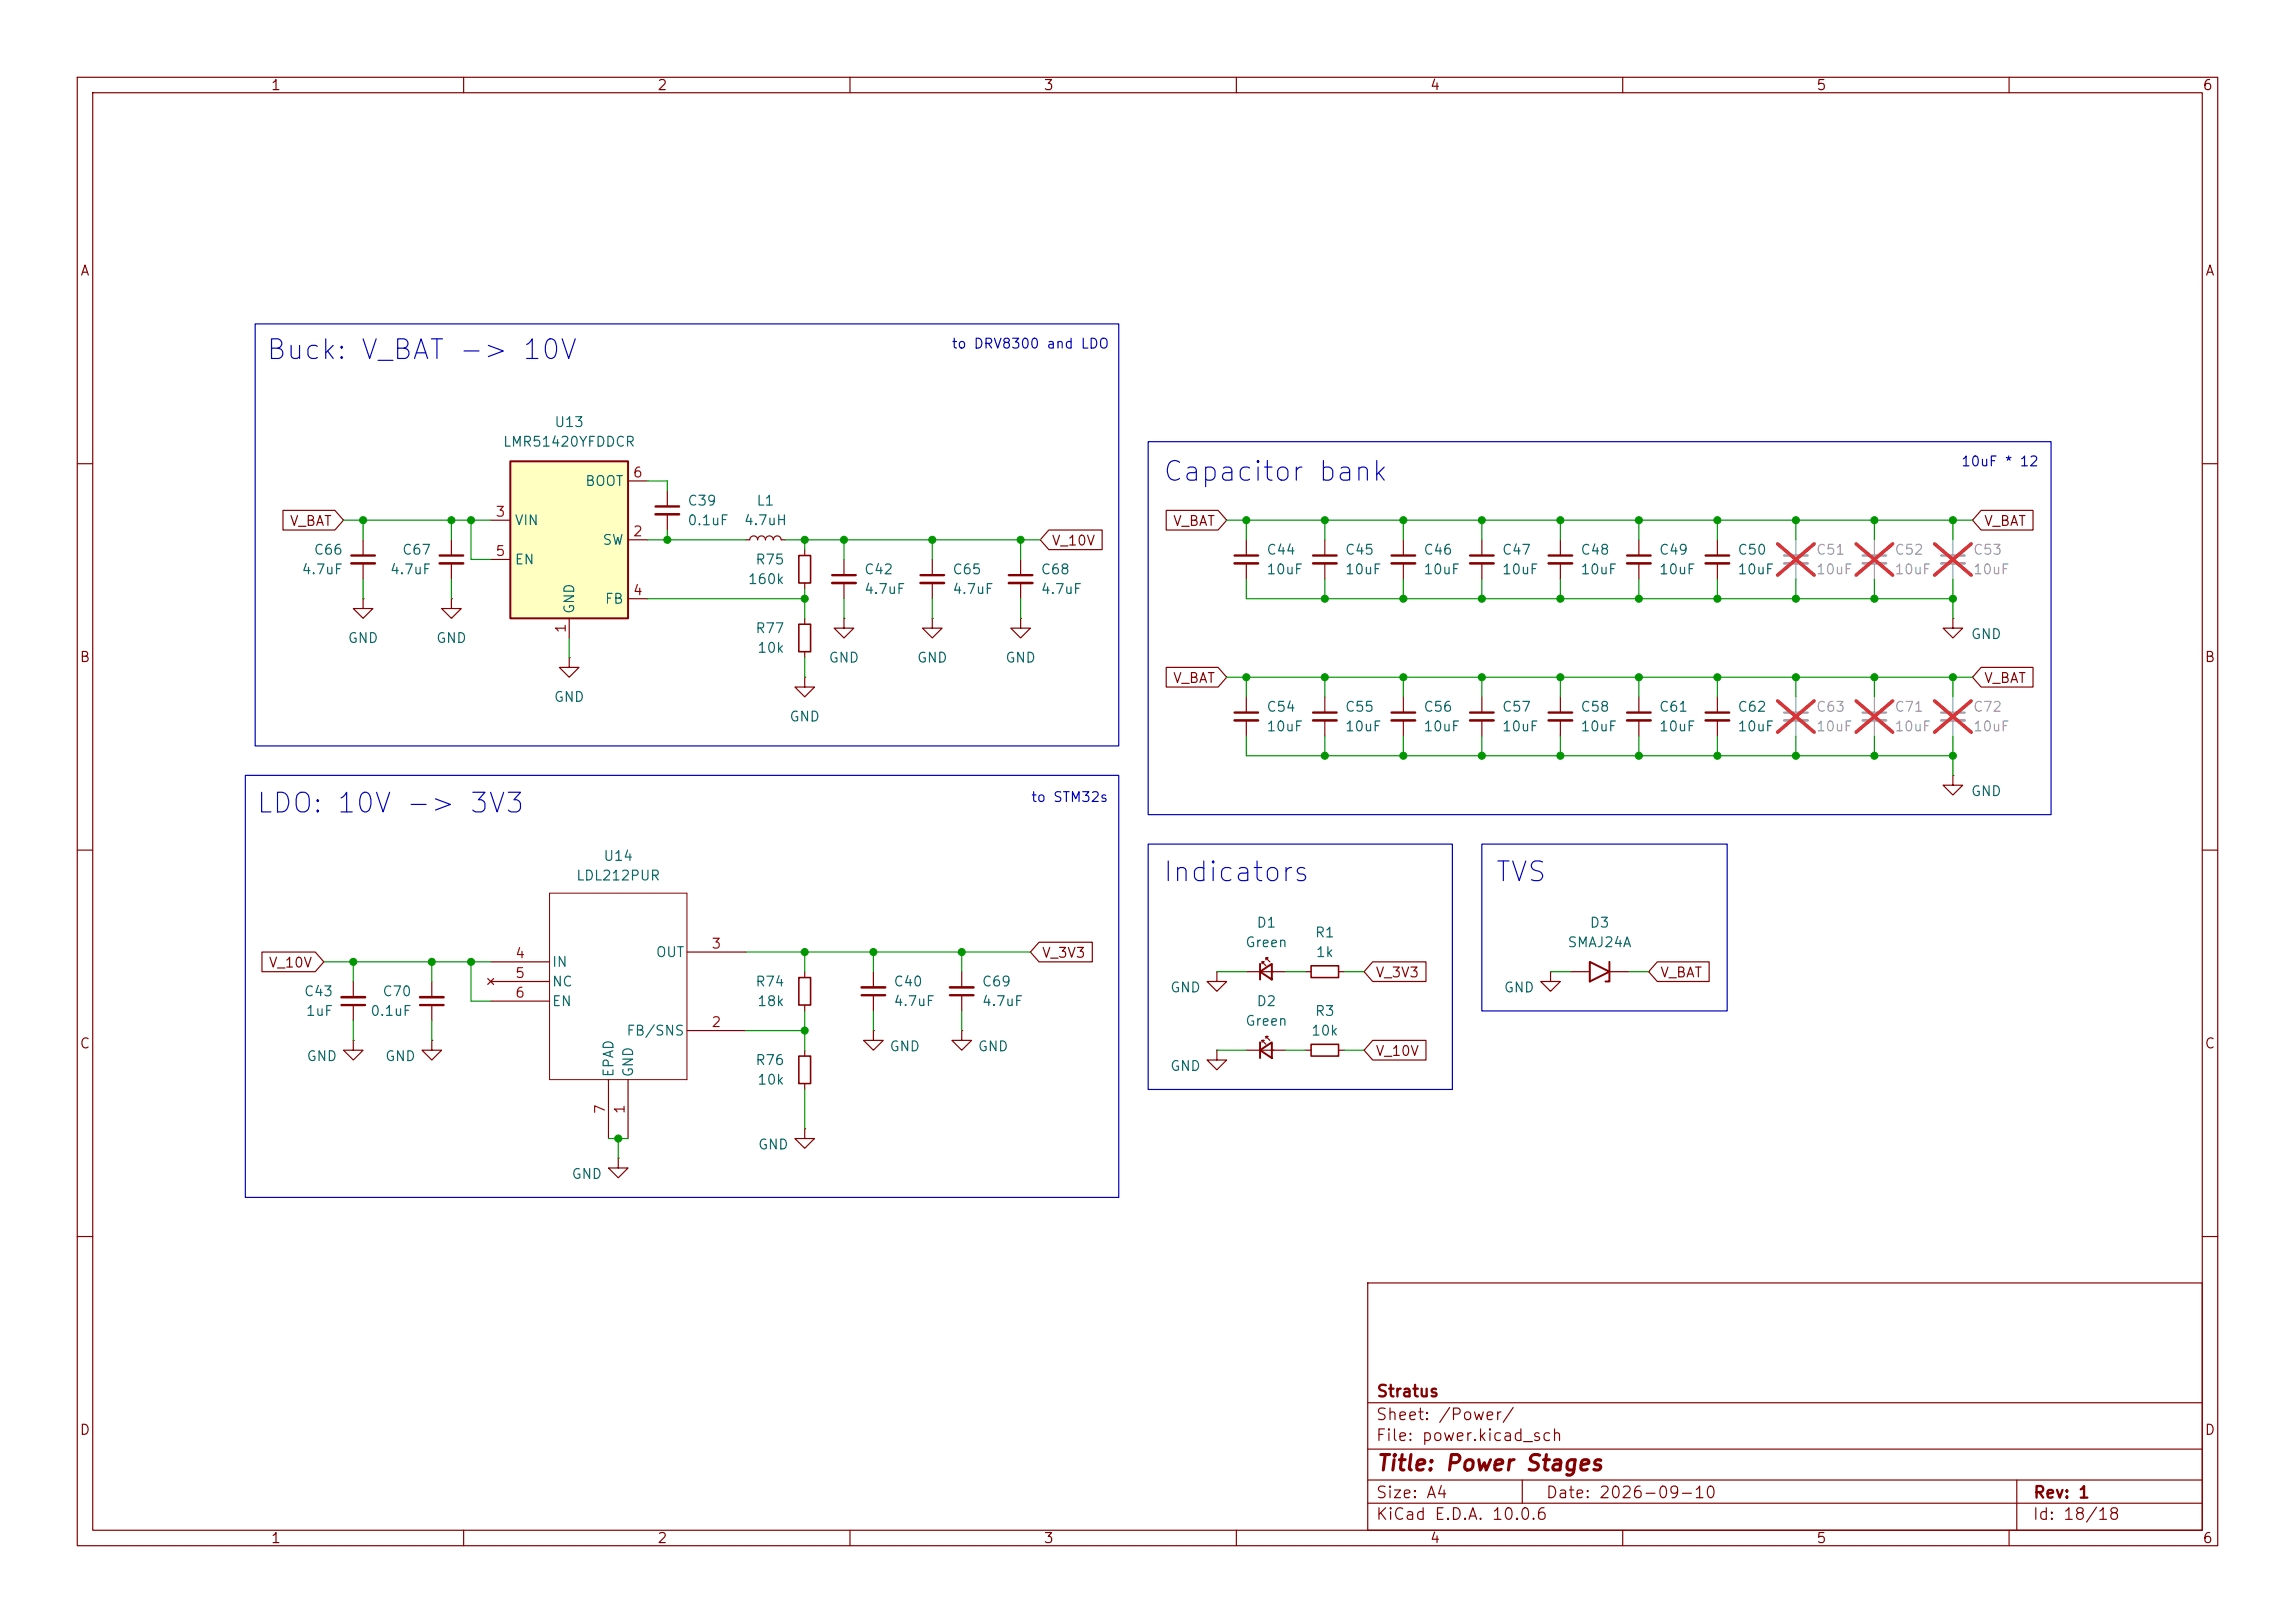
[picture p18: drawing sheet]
<svg xmlns="http://www.w3.org/2000/svg" width="297mm" height="210mm" viewBox="0 0 297 210" stroke-linecap="round" stroke-linejoin="round" font-family="sans-serif">
<defs><g id="words">
<g font-size="2.5" fill="#0000c2">
<text x="34.3" y="47.2">Buck: V_BAT -&gt; 10V</text>
<text x="150.3" y="62.9">Capacitor bank</text>
<text x="33" y="105.8">LDO: 10V -&gt; 3V3</text>
<text x="150.3" y="114.7">Indicators</text>
<text x="193.3" y="114.7">TVS</text>
</g>
<text font-size="2" fill="#840000" x="178" y="190.8">Title: Power Stages</text>
<g font-size="1.5" fill="#840000">
<text x="178" y="184.1">Sheet: /Power/</text>
<text x="178" y="181.1">Stratus</text>
<text x="178" y="186.8">File: power.kicad_sch</text>
<text x="178" y="197">KiCad E.D.A. 10.0.6</text>
<text x="178" y="194.2">Size: A4</text>
<text x="200" y="194.2">Date: 2026-09-10</text>
<text x="263" y="197">Id: 18/18</text>
<text x="263" y="194.2">Rev: 1</text>
</g>
<g font-size="1.3" fill="#840000">
<text x="35" y="12">1</text>
<text x="85" y="12">2</text>
<text x="135" y="12">3</text>
<text x="185" y="12">4</text>
<text x="235" y="12">5</text>
<text x="285" y="12">6</text>
<text x="10.3" y="36">A</text>
<text x="285.3" y="36">A</text>
<text x="37.4" y="68.4">V_BAT</text>
<text x="136" y="70.9">V_10V</text>
<text x="151.7" y="68.4">V_BAT</text>
<text x="256.7" y="68.4">V_BAT</text>
<text x="10.2" y="86">B</text>
<text x="151.7" y="88.7">V_BAT</text>
<text x="256.7" y="88.7">V_BAT</text>
<text x="285.2" y="86">B</text>
<text x="34.7" y="125.5">V_10V</text>
<text x="134.8" y="124.2">V_3V3</text>
<text x="177.9" y="126.8">V_3V3</text>
<text x="214.8" y="126.8">V_BAT</text>
<text x="10.2" y="136">C</text>
<text x="177.9" y="136.9">V_10V</text>
<text x="285.2" y="136">C</text>
<text x="10.2" y="186">D</text>
<text x="285.2" y="186">D</text>
<text x="35" y="200">1</text>
<text x="85" y="200">2</text>
<text x="135" y="200">3</text>
<text x="185" y="200">4</text>
<text x="235" y="200">5</text>
<text x="285" y="200">6</text>
</g>
<g font-size="1.3" fill="#0000c2">
<text x="123.1" y="45.4">to DRV8300 and LDO</text>
<text x="253.7" y="60.7">10uF * 12</text>
<text x="133.3" y="104.1">to STM32s</text>
</g>
<g font-size="1.3" fill="#006464">
<text x="65" y="58.1">LMR51420YFDDCR</text>
<text x="71.7" y="55.6">U13</text>
<text x="75.6" y="63.2">BOOT</text>
<text x="88.9" y="65.7">C39</text>
<text x="97.8" y="65.7">L1</text>
<text x="66.5" y="68.3">VIN</text>
<text x="77.9" y="70.8">SW</text>
<text x="88.9" y="68.3">0.1uF</text>
<text x="96.2" y="68.3">4.7uH</text>
<text x="39" y="74.6">4.7uF</text>
<text x="40.5" y="72.1">C66</text>
<text x="50.4" y="74.6">4.7uF</text>
<text x="52" y="72.1">C67</text>
<text x="66.5" y="73.4">EN</text>
<text x="96.7" y="75.9">160k</text>
<text x="97.7" y="73.4">R75</text>
<text x="111.7" y="74.6">C42</text>
<text x="111.7" y="77.2">4.7uF</text>
<text x="123.2" y="74.6">C65</text>
<text x="123.2" y="77.2">4.7uF</text>
<text x="134.6" y="74.6">C68</text>
<text x="134.6" y="77.2">4.7uF</text>
<text x="163.8" y="72.1">C44</text>
<text x="163.8" y="74.6">10uF</text>
<text x="174" y="72.1">C45</text>
<text x="174" y="74.6">10uF</text>
<text x="184.1" y="72.1">C46</text>
<text x="184.1" y="74.6">10uF</text>
<text x="194.3" y="72.1">C47</text>
<text x="194.3" y="74.6">10uF</text>
<text x="204.5" y="72.1">C48</text>
<text x="204.5" y="74.6">10uF</text>
<text x="214.6" y="72.1">C49</text>
<text x="214.6" y="74.6">10uF</text>
<text x="224.8" y="72.1">C50</text>
<text x="224.8" y="74.6">10uF</text>
<text x="44.9" y="83.5">GND</text>
<text x="56.4" y="83.5">GND</text>
<text x="74.6" y="79.5" transform="rotate(-90 74.6 79.5)">GND</text>
<text x="78.2" y="78.4">FB</text>
<text x="97.7" y="82.2">R77</text>
<text x="255" y="83">GND</text>
<text x="97.9" y="84.8">10k</text>
<text x="107.2" y="86.1">GND</text>
<text x="118.6" y="86.1">GND</text>
<text x="130" y="86.1">GND</text>
<text x="71.6" y="91.1">GND</text>
<text x="102.1" y="93.7">GND</text>
<text x="163.8" y="92.4">C54</text>
<text x="163.8" y="94.9">10uF</text>
<text x="174" y="92.4">C55</text>
<text x="174" y="94.9">10uF</text>
<text x="184.1" y="92.4">C56</text>
<text x="184.1" y="94.9">10uF</text>
<text x="194.3" y="92.4">C57</text>
<text x="194.3" y="94.9">10uF</text>
<text x="204.5" y="92.4">C58</text>
<text x="204.5" y="94.9">10uF</text>
<text x="214.6" y="92.4">C61</text>
<text x="214.6" y="94.9">10uF</text>
<text x="224.8" y="92.4">C62</text>
<text x="224.8" y="94.9">10uF</text>
<text x="255" y="103.3">GND</text>
<text x="78" y="111.7">U14</text>
<text x="74.5" y="114.2">LDL212PUR</text>
<text x="71.3" y="125.4">IN</text>
<text x="84.8" y="124.2">OUT</text>
<text x="161.1" y="122.9">Green</text>
<text x="162.5" y="120.3">D1</text>
<text x="170.1" y="121.6">R1</text>
<text x="170.2" y="124.2">1k</text>
<text x="202.8" y="122.9">SMAJ24A</text>
<text x="205.6" y="120.3">D3</text>
<text x="39.3" y="129.2">C43</text>
<text x="39.5" y="131.8">1uF</text>
<text x="47.8" y="131.8">0.1uF</text>
<text x="49.4" y="129.2">C70</text>
<text x="71.3" y="128">NC</text>
<text x="71.3" y="130.5">EN</text>
<text x="97.7" y="128">R74</text>
<text x="97.9" y="130.5">18k</text>
<text x="115.6" y="128">C40</text>
<text x="115.6" y="130.5">4.7uF</text>
<text x="127" y="128">C69</text>
<text x="127" y="130.5">4.7uF</text>
<text x="151.4" y="128.7">GND</text>
<text x="162.5" y="130.5">D2</text>
<text x="170.1" y="131.8">R3</text>
<text x="194.5" y="128.7">GND</text>
<text x="39.6" y="137.6">GND</text>
<text x="49.8" y="137.6">GND</text>
<text x="81" y="134.3">FB/SNS</text>
<text x="115" y="136.3">GND</text>
<text x="126.5" y="136.3">GND</text>
<text x="161.1" y="133">Green</text>
<text x="169.6" y="134.3">10k</text>
<text x="79.7" y="139.5" transform="rotate(-90 79.7 139.5)">EPAD</text>
<text x="82.2" y="139.5" transform="rotate(-90 82.2 139.5)">GND</text>
<text x="97.7" y="138.1">R76</text>
<text x="97.9" y="140.7">10k</text>
<text x="151.4" y="138.9">GND</text>
<text x="98" y="149">GND</text>
<text x="73.9" y="152.9">GND</text>
</g>
<g font-size="1.3" fill="#a90000">
<text x="81.8" y="62.1">6</text>
<text x="64" y="67.2">3</text>
<text x="81.8" y="69.7">2</text>
<text x="64" y="72.3">5</text>
<text x="81.8" y="77.3">4</text>
<text x="73.5" y="82" transform="rotate(-90 73.5 82)">1</text>
<text x="66.6" y="124.3">4</text>
<text x="92" y="123.1">3</text>
<text x="66.6" y="126.9">5</text>
<text x="66.6" y="129.4">6</text>
<text x="92" y="133.2">2</text>
<text x="78.6" y="144.2" transform="rotate(-90 78.6 144.2)">7</text>
<text x="81.1" y="144.2" transform="rotate(-90 81.1 144.2)">1</text>
</g>
<g font-size="1.3" fill="#989898">
<text x="234.9" y="72.1">C51</text>
<text x="234.9" y="74.6">10uF</text>
<text x="245.1" y="72.1">C52</text>
<text x="245.1" y="74.6">10uF</text>
<text x="255.3" y="72.1">C53</text>
<text x="255.3" y="74.6">10uF</text>
<text x="234.9" y="92.4">C63</text>
<text x="234.9" y="94.9">10uF</text>
<text x="245.1" y="92.4">C71</text>
<text x="245.1" y="94.9">10uF</text>
<text x="255.3" y="92.4">C72</text>
<text x="255.3" y="94.9">10uF</text>
</g>
</g></defs>
<g fill="none" stroke="#840000" stroke-width=".15">
<path d="M10 10h277v190h-277zM12 12h273v186h-273zM60 10v2M110 10v2M160 10v2M210 10v2M260 10v2M10 60h2M47 77.5v1.2h1.3l-1.3 1.3-1.3-1.3h1.3M47 77.5h.1M47 69.9v2M47 72.9v2"/>
<path d="M58.4 77.5v1.2h1.3l-1.3 1.3-1.3-1.3h1.3M58.4 77.5h.1M58.4 69.9v2M58.4 72.9v2M86.4 63.5v2M86.4 66.5v2.1M161.3 69.9v2M161.3 72.9v2M171.4 69.9v2M171.4 72.9v2M181.6 69.9v2M181.6 72.9v2"/>
<path d="M191.8 69.9v2M191.8 72.9v2M201.9 69.9v2M201.9 72.9v2M212.1 69.9v2M212.1 72.9v2M222.2 69.9v2M222.2 72.9v2M285 60h2M73.7 85.1v1.3h1.2l-1.2 1.2-1.3-1.2h1.3M73.7 85.1h.1M161.3 90.2v2"/>
<path d="M161.3 93.2v2.1M171.4 90.2v2M171.4 93.2v2.1M181.6 90.2v2M181.6 93.2v2.1M191.8 90.2v2M191.8 93.2v2.1M201.9 90.2v2M201.9 93.2v2.1M212.1 90.2v2M212.1 93.2v2.1M222.2 90.2v2"/>
<path d="M222.2 93.2v2.1M252.7 80v1.3h1.3l-1.3 1.3-1.2-1.3h1.2M252.7 80h.1M10 110h2M252.7 100.3v1.3h1.3l-1.3 1.3-1.2-1.3h1.2M252.7 100.3h.1M285 110h2M45.7 134.6v1.3h-1.3l1.3 1.3 1.3-1.3h-1.3M45.7 134.6h.1M104.1 125.7v.8M104.1 130v.8M104.1 135.9v.8"/>
<path d="M113 133.4v1.2h1.3l-1.3 1.3-1.2-1.3h1.2M113 133.4h.1M113 125.7v2.1M113 128.8v2M124.5 133.4v1.2h1.2l-1.2 1.3-1.3-1.3h1.3M124.5 133.4h.1M124.5 125.7v2.1M124.5 128.8v2M157.5 125.7v1.3h-1.3l1.3 1.3 1.2-1.3h-1.2M157.5 125.7h.1M157.5 135.9v1.3h-1.3l1.3 1.2 1.2-1.2h-1.2M157.5 135.9h.1"/>
<path d="M161.3 125.7h5.1M161.3 135.9h5.1M163.3 124.7v-.2h.3h-.3l.5 .5M163.3 134.9v-.3h.3h-.3l.5 .5M163.8 124.2v-.2h.3h-.3l.5 .5M163.8 134.4v-.3h.3h-.3l.5 .5M168.9 125.7h.8M168.9 135.9h.8M173.2 125.7h.8M173.2 135.9h.8M200.7 125.7v1.3h-1.3l1.3 1.3 1.2-1.3h-1.2M200.7 125.7h.1"/>
<path d="M203.2 125.7h2.5M208.3 125.7h2.5M104.1 146.1v1.2h-1.2l1.2 1.3 1.3-1.3h-1.3M104.1 146.1h.1M104.1 140.2v.8M10 160h2M177 166h108v32h-108zM285 160h2M60 198v2M110 198v2M160 198v2M177 194.5h108"/>
<path d="M177 191.5h108M177 187.5h108M177 181.5h108M197 191.5v3M210 198v2M260 198v2M261 191.5v6.5"/>
</g>
<g fill="none" stroke="#840000" stroke-width=".3">
<path d="M45.5 71.9h3M56.9 71.9h3M84.8 65.5h3.1M159.8 71.9h3M169.9 71.9h3.1M180.1 71.9h3M190.2 71.9h3.1M200.4 71.9h3.1M210.6 71.9h3M220.7 71.9h3.1M159.8 92.2h3M169.9 92.2h3.1"/>
<path d="M180.1 92.2h3M190.2 92.2h3.1M200.4 92.2h3.1M210.6 92.2h3M220.7 92.2h3.1M111.5 128.8h3.1M122.9 128.8h3.1"/>
</g>
<g fill="none" stroke="#840000" stroke-width=".33">
<path d="M45.5 72.9h3M56.9 72.9h3M84.8 66.5h3.1M159.8 72.9h3M169.9 72.9h3.1M180.1 72.9h3M190.2 72.9h3.1M200.4 72.9h3.1M210.6 72.9h3M220.7 72.9h3.1M159.8 93.2h3M169.9 93.2h3.1"/>
<path d="M180.1 93.2h3M190.2 93.2h3.1M200.4 93.2h3.1M210.6 93.2h3M220.7 93.2h3.1M111.5 127.8h3.1M122.9 127.8h3.1"/>
</g>
<path d="M163.1 125.7l1.5-1v2zM163.1 135.9l1.5-1v2zM163.1 124.7v2M163.1 134.9v2M205.7 124.5l2.6 1.2-2.6 1.3zM208.3 124.5v2.5h-.5" fill="none" stroke="#840000" stroke-width=".25"/>
<path d="M230.9 71.9h3M241 71.9h3.1M251.2 71.9h3.1M230.9 92.2h3M241 92.2h3.1M251.2 92.2h3.1" fill="none" stroke="#a1a1a1" stroke-width=".3"/>
<path d="M230.9 72.9h3M241 72.9h3.1M251.2 72.9h3.1M230.9 93.2h3M241 93.2h3.1M251.2 93.2h3.1" fill="none" stroke="#a1a1a1" stroke-width=".33"/>
<path d="M232.4 69.9v2M232.4 72.9v2M242.6 69.9v2M242.6 72.9v2M252.7 69.9v2M252.7 72.9v2M232.4 90.2v2M232.4 93.2v2.1M242.6 90.2v2M242.6 93.2v2.1M252.7 90.2v2M252.7 93.2v2.1" fill="none" stroke="#a1a1a1" stroke-width=".15"/>
<path d="M230 70.4l4.8 4M234.8 70.4l-4.8 4M240.2 70.4l4.7 4M244.9 70.4l-4.7 4M250.4 70.4l4.7 4M255.1 70.4l-4.7 4M230 90.7l4.8 4M234.8 90.7l-4.8 4M240.2 90.7l4.7 4M244.9 90.7l-4.7 4M250.4 90.7l4.7 4M255.1 90.7l-4.7 4" fill="none" stroke="#e12e31" stroke-width=".46"/>
<path d="M103.4 126.5h1.5v3.5h-1.5zM103.4 136.7h1.5v3.5h-1.5zM169.7 135.1h3.5v1.6h-3.5zM169.7 125h3.5v1.5h-3.5z" fill="none" stroke="#840000" stroke-width=".2"/>
<path d="M66 59.7h15.3v20.3h-15.3z" fill="#ffffc2"/>
<path d="M66 59.7h15.3v20.3h-15.3z" fill="none" stroke="#840000" stroke-width=".25"/>
<g fill="none" stroke="#840000" stroke-width=".15">
<path d="M36.6 66h6.7l1.1 1.3-1.1 1.3h-6.7zM63.5 67.3h2.5M63.5 72.4h2.5M81.3 69.9h2.5M81.3 77.5h2.5M81.3 62.2h2.5M96.5 69.9h.5a.51 .51 0 0 1 .5-.6 .51 .51 0 0 1 .5 .6 .51 .51 0 0 1 .6-.6 .51 .51 0 0 1 .5 .6 .51 .51 0 0 1 .5-.6 .51 .51 0 0 1 .5 .6 .51 .51 0 0 1 .5-.6 .51 .51 0 0 1 .5 .6h.5M104.1 71.1v.8M104.1 75.4v.8M109.2 72.4v2M109.2 75.4v2.1M120.6 72.4v2"/>
<path d="M120.6 75.4v2.1M132.1 72.4v2M132.1 75.4v2.1M135.7 68.6h6.9v2.5h-6.9l-1.1-1.2zM150.9 66h6.7l1.1 1.3-1.1 1.3h-6.7zM256.4 66h6.7v2.6h-6.7l-1.1-1.3zM73.7 80v2.6M104.1 87.6v1.3h1.3l-1.3 1.3-1.2-1.3h1.2M104.1 87.6h.1M104.1 80v.8M104.1 84.3v.8M109.2 80v1.3h1.3l-1.3 1.3-1.3-1.3h1.3"/>
<path d="M109.2 80h.1M120.6 80v1.3h1.3l-1.3 1.3-1.2-1.3h1.2M120.6 80h.1M132.1 80v1.3h1.2l-1.2 1.3-1.3-1.3h1.3M132.1 80h.1M150.9 86.4h6.7l1.1 1.2-1.1 1.3h-6.7zM256.4 86.4h6.7v2.5h-6.7l-1.1-1.3zM33.9 123.2h6.9l1.1 1.3-1.1 1.2h-6.9zM45.7 127v2M45.7 130v2.1M55.9 134.6v1.3h-1.3l1.3 1.3 1.2-1.3h-1.2M55.9 134.6h.1"/>
<path d="M55.9 127v2M55.9 130v2.1M63.1 126.6l.8 .8M63.5 124.5h7.6M63.5 127h7.6M63.5 129.5h7.6M63.9 126.6l-.8 .8M78.7 139.7v7.6M81.3 139.7v7.6M88.9 133.4h7.6M88.9 123.2h7.6M134.5 121.9h6.9v2.6h-6.9l-1.2-1.3z"/>
<path d="M177.6 134.6h6.9v2.6h-6.9l-1.1-1.3zM177.6 124.5h6.9v2.5h-6.9l-1.1-1.3zM214.5 124.5h6.7v2.5h-6.7l-1.1-1.3zM80 149.9v1.2h-1.3l1.3 1.3 1.3-1.3h-1.3M80 149.9h.1"/>
</g>
<path d="M107.7 74.4h3M119.1 74.4h3.1M130.6 74.4h3M44.2 130h3M54.4 130h3" fill="none" stroke="#840000" stroke-width=".3"/>
<path d="M107.7 75.4h3M119.1 75.4h3.1M130.6 75.4h3M44.2 129h3M54.4 129h3" fill="none" stroke="#840000" stroke-width=".33"/>
<path d="M103.4 71.9h1.5v3.5h-1.5zM103.4 80.8h1.5v3.5h-1.5z" fill="none" stroke="#840000" stroke-width=".2"/>
<path d="M71.1 115.6h17.8v24.1h-17.8z" fill="none" stroke="#840000" stroke-width=".13"/>
<g fill="none" stroke="#009600" stroke-width=".15">
<path d="M44.4 67.3h19.1M47 67.3v2.6M47 74.9v2.6M58.4 67.3v2.6M58.4 74.9v2.6M61 67.3v5.1h2.5M83.8 77.5h20.3M83.8 62.2h2.6v1.3M83.8 69.9h12.7M86.4 68.6v1.3M101.6 69.9h33M104.1 69.9v1.2"/>
<path d="M104.1 76.2v3.8M109.2 69.9v2.5M109.2 77.5v2.5M120.6 69.9v2.5M120.6 77.5v2.5M132.1 69.9v2.5M132.1 77.5v2.5M158.7 67.3h96.6M161.3 67.3v2.6M161.3 74.9v2.6h91.4M171.4 67.3v2.6M171.4 74.9v2.6"/>
<path d="M181.6 67.3v2.6M181.6 74.9v2.6M191.8 67.3v2.6M191.8 74.9v2.6M201.9 67.3v2.6M201.9 74.9v2.6M212.1 67.3v2.6M212.1 74.9v2.6M222.2 67.3v2.6M222.2 74.9v2.6M232.4 67.3v2.6M232.4 74.9v2.6"/>
<path d="M242.6 67.3v2.6M242.6 74.9v2.6M252.7 67.3v2.6M252.7 74.9v5.1M73.7 82.6v2.5M104.1 85.1v2.5M158.7 87.6h96.6M161.3 87.6v2.6M161.3 95.3v2.5h91.4M171.4 87.6v2.6M171.4 95.3v2.5M181.6 87.6v2.6"/>
<path d="M181.6 95.3v2.5M191.8 87.6v2.6M191.8 95.3v2.5M201.9 87.6v2.6M201.9 95.3v2.5M212.1 87.6v2.6M212.1 95.3v2.5M222.2 87.6v2.6M222.2 95.3v2.5M232.4 87.6v2.6M232.4 95.3v2.5M242.6 87.6v2.6"/>
<path d="M242.6 95.3v2.5M252.7 87.6v2.6M252.7 95.3v5M41.9 124.5h21.6M45.7 124.5v2.5M45.7 132.1v2.5M55.9 124.5v2.5M55.9 132.1v2.5M61 124.5v5h2.5M96.5 133.4h7.6M96.5 123.2h36.8M104.1 123.2v2.5"/>
<path d="M104.1 130.8v5.1M113 123.2v2.5M113 130.8v2.6M124.5 123.2v2.5M124.5 130.8v2.6M157.5 125.7h3.8M157.5 135.9h3.8M166.4 125.7h2.5M166.4 135.9h2.5M174 125.7h2.5M174 135.9h2.5M200.7 125.7h2.5"/>
<path d="M210.8 125.7h2.6M78.7 147.3h2.6M80 147.3v2.6M104.1 141v5.1"/>
</g>
<path d="M33 41.9h111.8v54.6h-111.8zM148.6 57.2h116.8v48.2h-116.8zM31.7 100.3h113.1v54.6h-113.1zM148.6 109.2h39.4v31.8h-39.4zM191.8 109.2h31.7v21.6h-31.7z" fill="none" stroke="#0000c2" stroke-width=".15"/>
<g fill="#009600" stroke="#009600" stroke-width=".13">
<circle cx="171.4" cy="87.6" r=".46"/>
<circle cx="171.4" cy="77.5" r=".46"/>
<circle cx="181.6" cy="77.5" r=".46"/>
<circle cx="181.6" cy="87.6" r=".46"/>
<circle cx="171.4" cy="97.8" r=".46"/>
<circle cx="161.3" cy="87.6" r=".46"/>
<circle cx="181.6" cy="67.3" r=".46"/>
<circle cx="171.4" cy="67.3" r=".46"/>
<circle cx="161.3" cy="67.3" r=".46"/>
<circle cx="201.9" cy="67.3" r=".46"/>
<circle cx="191.8" cy="87.6" r=".46"/>
<circle cx="191.8" cy="77.5" r=".46"/>
<circle cx="201.9" cy="77.5" r=".46"/>
<circle cx="191.8" cy="67.3" r=".46"/>
<circle cx="252.7" cy="67.3" r=".46"/>
<circle cx="242.6" cy="97.8" r=".46"/>
<circle cx="252.7" cy="87.6" r=".46"/>
<circle cx="252.7" cy="77.5" r=".46"/>
<circle cx="252.7" cy="97.8" r=".46"/>
<circle cx="201.9" cy="97.8" r=".46"/>
<circle cx="212.1" cy="97.8" r=".46"/>
<circle cx="222.2" cy="97.8" r=".46"/>
<circle cx="191.8" cy="97.8" r=".46"/>
<circle cx="181.6" cy="97.8" r=".46"/>
<circle cx="222.2" cy="87.6" r=".46"/>
<circle cx="232.4" cy="97.8" r=".46"/>
<circle cx="201.9" cy="87.6" r=".46"/>
<circle cx="212.1" cy="87.6" r=".46"/>
<circle cx="222.2" cy="77.5" r=".46"/>
<circle cx="222.2" cy="67.3" r=".46"/>
<circle cx="232.4" cy="77.5" r=".46"/>
<circle cx="232.4" cy="67.3" r=".46"/>
<circle cx="212.1" cy="67.3" r=".46"/>
<circle cx="242.6" cy="77.5" r=".46"/>
<circle cx="242.6" cy="87.6" r=".46"/>
<circle cx="242.6" cy="67.3" r=".46"/>
<circle cx="232.4" cy="87.6" r=".46"/>
<circle cx="212.1" cy="77.5" r=".46"/>
<circle cx="47" cy="67.3" r=".46"/>
<circle cx="61" cy="67.3" r=".46"/>
<circle cx="86.4" cy="69.9" r=".46"/>
<circle cx="58.4" cy="67.3" r=".46"/>
<circle cx="45.7" cy="124.5" r=".46"/>
<circle cx="80" cy="147.3" r=".46"/>
<circle cx="61" cy="124.5" r=".46"/>
<circle cx="55.9" cy="124.5" r=".46"/>
<circle cx="104.1" cy="77.5" r=".46"/>
<circle cx="109.2" cy="69.9" r=".46"/>
<circle cx="120.6" cy="69.9" r=".46"/>
<circle cx="132.1" cy="69.9" r=".46"/>
<circle cx="104.1" cy="69.9" r=".46"/>
<circle cx="124.5" cy="123.2" r=".46"/>
<circle cx="104.1" cy="133.4" r=".46"/>
<circle cx="104.1" cy="123.2" r=".46"/>
<circle cx="113" cy="123.2" r=".46"/>
</g>
<use href="#words"/>
</svg>
